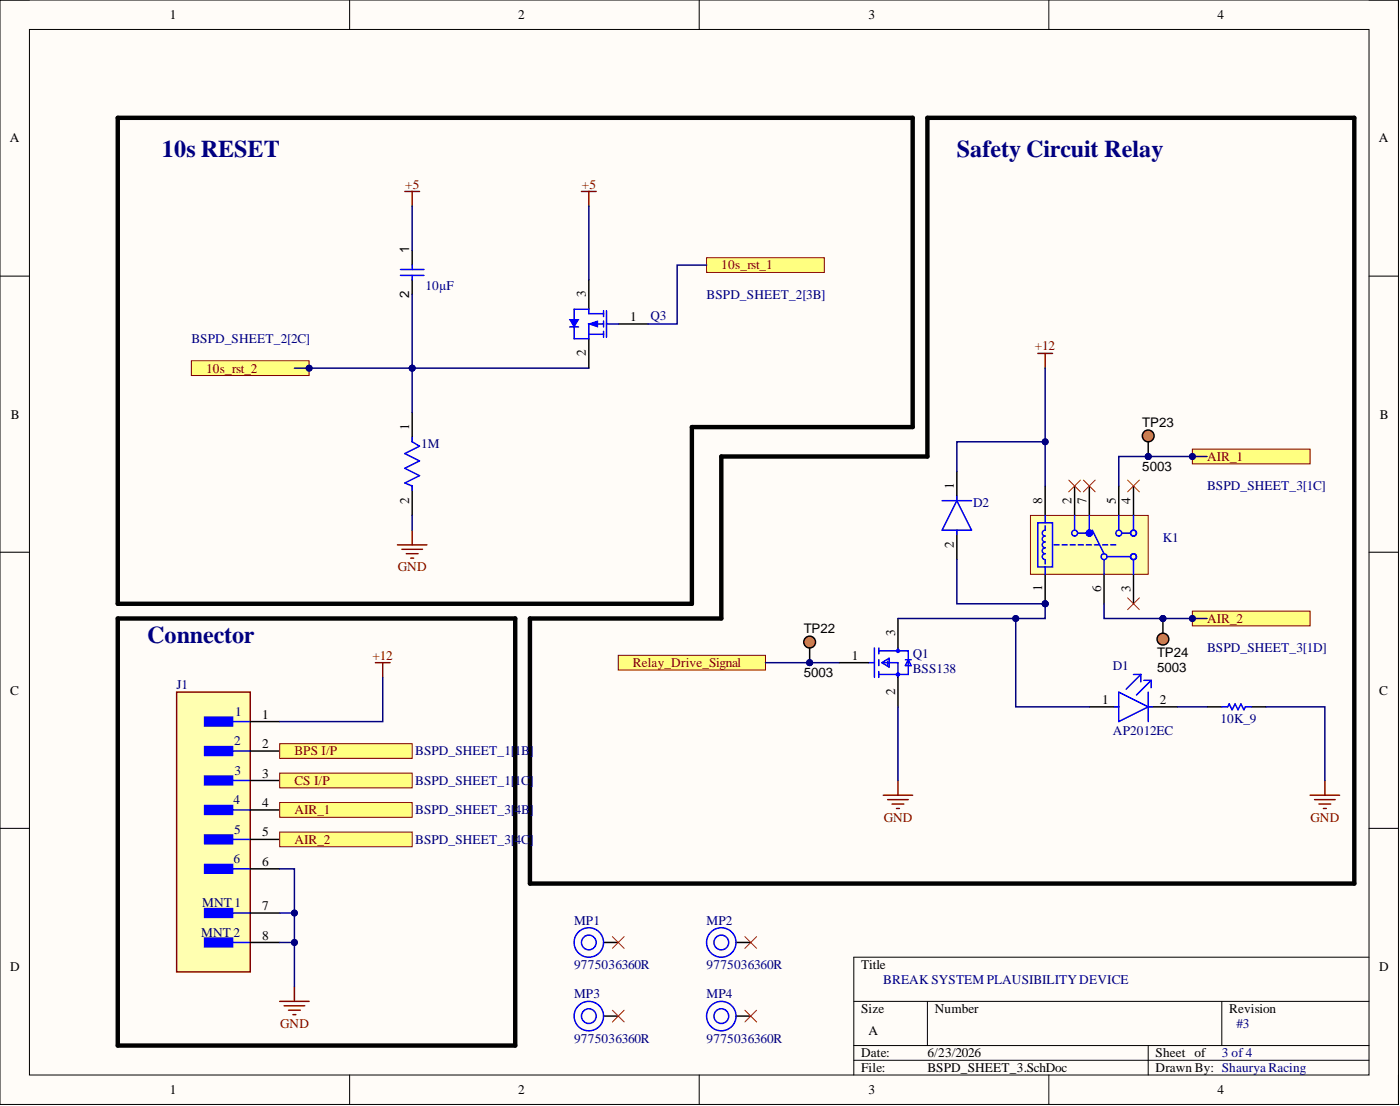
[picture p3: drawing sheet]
<svg xmlns="http://www.w3.org/2000/svg" width="241mm" height="190mm" viewBox="0 0 241 190" stroke-linecap="round" stroke-linejoin="round" font-family="sans-serif">
<defs><g id="words">
<g font-size="4.1" fill="#000080">
<text x="27.9" y="27">10s RESET</text>
<text x="164.9" y="27">Safety Circuit Relay</text>
<text x="25.4" y="110.7">Connector</text>
</g>
<g font-size="2.3">
<text x="29.3" y="3.3">1</text>
<text x="89.3" y="3.3">2</text>
<text x="149.7" y="3.3">3</text>
<text x="209.8" y="3.3">4</text>
<text x="1.7" y="24.5">A</text>
<text x="237.7" y="24.5">A</text>
<text x="70.5" y="43.6" transform="rotate(-90 70.5 43.6)">1</text>
<text x="70.5" y="51.4" transform="rotate(-90 70.5 51.4)">2</text>
<text x="101" y="51.2" transform="rotate(-90 101 51.2)">3</text>
<text x="108.6" y="55.3">1</text>
<text x="101" y="61.4" transform="rotate(-90 101 61.4)">2</text>
<text x="1.9" y="72.1">B</text>
<text x="70.5" y="74.1" transform="rotate(-90 70.5 74.1)">1</text>
<text x="196.9" y="73.6">TP23</text>
<text x="237.8" y="72.1">B</text>
<text x="196.9" y="81.2">5003</text>
<text x="70.5" y="86.7" transform="rotate(-90 70.5 86.7)">2</text>
<text x="164.4" y="84.2" transform="rotate(-90 164.4 84.2)">1</text>
<text x="179.6" y="86.7" transform="rotate(-90 179.6 86.7)">8</text>
<text x="184.7" y="86.7" transform="rotate(-90 184.7 86.7)">2</text>
<text x="187.2" y="86.7" transform="rotate(-90 187.2 86.7)">7</text>
<text x="192.3" y="86.7" transform="rotate(-90 192.3 86.7)">5</text>
<text x="194.9" y="86.7" transform="rotate(-90 194.9 86.7)">4</text>
<text x="164.4" y="94.4" transform="rotate(-90 164.4 94.4)">2</text>
<text x="179.6" y="101.8" transform="rotate(-90 179.6 101.8)">1</text>
<text x="189.8" y="102" transform="rotate(-90 189.8 102)">6</text>
<text x="194.9" y="101.9" transform="rotate(-90 194.9 101.9)">3</text>
<text x="138.5" y="109.1">TP22</text>
<text x="146.8" y="113.6">1</text>
<text x="154.3" y="109.6" transform="rotate(-90 154.3 109.6)">3</text>
<text x="199.4" y="113.1">TP24</text>
<text x="1.8" y="119.6">C</text>
<text x="138.5" y="116.7">5003</text>
<text x="154.3" y="119.7" transform="rotate(-90 154.3 119.7)">2</text>
<text x="199.4" y="115.7">5003</text>
<text x="237.7" y="119.6">C</text>
<text x="45.2" y="123.8">1</text>
<text x="190" y="121.2">1</text>
<text x="199.9" y="121.2">2</text>
<text x="45.2" y="128.9">2</text>
<text x="45.2" y="133.9">3</text>
<text x="45.2" y="139">4</text>
<text x="45.2" y="144.1">5</text>
<text x="45.2" y="149.1">6</text>
<text x="45.2" y="156.8">7</text>
<text x="45.2" y="161.8">8</text>
<text x="1.8" y="167.2">D</text>
<text x="148.4" y="166.9">Title</text>
<text x="237.7" y="167.2">D</text>
<text x="148.4" y="174.5">Size</text>
<text x="149.7" y="178.3">A</text>
<text x="161.1" y="174.5">Number</text>
<text x="211.9" y="174.5">Revision</text>
<text x="148.4" y="182.1">Date:</text>
<text x="148.4" y="184.7">File:</text>
<text x="159.8" y="182.1">6/23/2026</text>
<text x="159.8" y="184.7">BSPD_SHEET_3.SchDoc</text>
<text x="199.2" y="182.1">Sheet of</text>
<text x="199.2" y="184.7">Drawn By: Shaurya Racing</text>
<text x="29.3" y="188.5">1</text>
<text x="89.3" y="188.5">2</text>
<text x="149.7" y="188.5">3</text>
<text x="209.8" y="188.5">4</text>
</g>
<g font-size="2.3" fill="#800000">
<text x="69.9" y="32.5">+5</text>
<text x="100.3" y="32.5">+5</text>
<text x="124.3" y="46.4">10s_rst_1</text>
<text x="35.5" y="64.2">10s_rst_2</text>
<text x="178.4" y="60.4">+12</text>
<text x="208.1" y="79.4">AIR_1</text>
<text x="68.6" y="98.4">GND</text>
<text x="208.1" y="107.3">AIR_2</text>
<text x="64.2" y="113.6">+12</text>
<text x="109.1" y="114.9">Relay_Drive_Signal</text>
<text x="50.7" y="130.1">BPS I/P</text>
<text x="50.7" y="135.2">CS I/P</text>
<text x="50.7" y="140.3">AIR_1</text>
<text x="152.3" y="141.5">GND</text>
<text x="225.9" y="141.5">GND</text>
<text x="50.7" y="145.3">AIR_2</text>
<text x="48.3" y="177">GND</text>
</g>
<g font-size="2.3" fill="#000080">
<text x="73.3" y="50">10µF</text>
<text x="121.8" y="51.5">BSPD_SHEET_2[3B]</text>
<text x="33" y="59.1">BSPD_SHEET_2[2C]</text>
<text x="112.1" y="55">Q3</text>
<text x="72.6" y="77.1">1M</text>
<text x="167.7" y="87.3">D2</text>
<text x="208.1" y="84.5">BSPD_SHEET_3[1C]</text>
<text x="200.4" y="93.3">K1</text>
<text x="157.3" y="113.4">Q1</text>
<text x="208.1" y="112.4">BSPD_SHEET_3[1D]</text>
<text x="30.4" y="118.7">J1</text>
<text x="157.3" y="115.9">BSS138</text>
<text x="191.8" y="115.4">D1</text>
<text x="40.5" y="123.3">1</text>
<text x="210.3" y="124.5">10K_9</text>
<text x="40.3" y="128.3">2</text>
<text x="71.5" y="130.1">BSPD_SHEET_1[1B]</text>
<text x="191.8" y="126.6">AP2012EC</text>
<text x="40.4" y="133.4">3</text>
<text x="71.5" y="135.2">BSPD_SHEET_1[1C]</text>
<text x="40.3" y="138.5">4</text>
<text x="40.3" y="143.6">5</text>
<text x="71.5" y="140.3">BSPD_SHEET_3[4B]</text>
<text x="40.3" y="148.6">6</text>
<text x="71.5" y="145.3">BSPD_SHEET_3[4C]</text>
<text x="34.7" y="161.3">MNT 2</text>
<text x="34.8" y="156.2">MNT 1</text>
<text x="99" y="159.3">MP1</text>
<text x="121.8" y="159.3">MP2</text>
<text x="99" y="166.9">9775036360R</text>
<text x="121.8" y="166.9">9775036360R</text>
<text x="99" y="172">MP3</text>
<text x="121.8" y="172">MP4</text>
<text x="152.2" y="169.4">BREAK SYSTEM PLAUSIBILITYDEVICE</text>
<text x="99" y="179.6">9775036360R</text>
<text x="121.8" y="179.6">9775036360R</text>
<text x="213.1" y="177">#3</text>
<text x="210.6" y="182.1">3 of 4</text>
</g>
</g></defs>
<path d="M0 0h241v190.2h-241z" fill-rule="evenodd" fill="#fffcf8"/>
<path d="M0 0h241v190.2h-241z" fill="none" stroke="#000" stroke-width=".17"/>
<path d="M5.1 5.1h230.9v180.1h-230.9z" fill-rule="evenodd" fill="#fffcf8"/>
<g fill="none" stroke="#000" stroke-width=".17">
<path d="M0 0h5.1M5.1 5.1h230.9v180.1h-230.9zM60.3 0v5.1M120.5 0v5.1M180.8 0v5.1M236 0h5v5.1M0 47.6h5.1M236 47.6h5M0 95.1h5.1M236 95.1h5M0 142.7h5.1M236 142.7h5"/>
<path d="M147.2 172.5h88.8M159.8 172.5v7.6M210.6 172.5v7.6M236 164.9h-88.8v20.3M60.3 185.2v5M120.5 185.2v5M147.2 180.1h88.8M147.2 182.6h88.8M180.8 185.2v5M197.9 180.1v5.1M241 185.2v5"/>
</g>
<path d="M101.5 48.2v5.1M101.5 58.3v5.1M106.6 55.8h5" fill="none" stroke="#000" stroke-width=".25"/>
<path d="M101.5 54h2.5M101.5 57.6h2.5M104 55.8h-2.5v2.5M104 53.5v1M104 55.3v1M104 57.1v1M104.5 55.8h2.1M104.5 53.5v4.6" fill="none" stroke="#00f" stroke-width=".25"/>
<path d="M101.5 55.8l1.5-.5v1z" fill="#00f"/>
<path d="M101.5 55.8l1.5-.5v1z" fill="none" stroke="#00f" stroke-width=".17"/>
<path d="M98.2 56.3h1.5M99 56.3v2h2.5M101.5 54v-.7h-2.5v1.7" fill="none" stroke="#00f" stroke-width=".25"/>
<path d="M98.2 55h1.5l-.7 1.3z" fill="#00f"/>
<path d="M98.2 55h1.5l-.7 1.3z" fill="none" stroke="#00f" stroke-width=".17"/>
<path d="M71 43.1v2.6M71 48.2v2.5M71 71v5.1M71 83.7v5.1" fill="none" stroke="#000" stroke-width=".25"/>
<path d="M69 47.4h4.1M69 46.4h4.1M71 45.7v.7M71 47.4v.8M71 75.3v.8l1.3 .8-2.5 1.2 2.5 1.3-2.5 1.3 2.5 1.2-2.5 1.3 1.2 .5v.8" fill="none" stroke="#00f" stroke-width=".25"/>
<path d="M69.8 33h2.5M71 33v2.5M100.2 33h2.6M101.5 33v2.5M68.5 93.9h5.1M69.3 94.6h3.5M70 95.4h2.1M70.8 96.1h.5M71 91.3v2.6" fill="none" stroke="#800000" stroke-width=".25"/>
<path d="M33 62.1h20.3v2.6h-20.3z" fill-rule="evenodd" fill="#ffff80"/>
<path d="M33 62.1h20.3v2.6h-20.3z" fill="none" stroke="#800000" stroke-width=".17"/>
<circle cx="53.3" cy="63.4" r=".51" fill="#000080"/>
<circle cx="53.3" cy="63.4" r=".51" fill="none" stroke="#000080" stroke-width=".17"/>
<path d="M121.8 44.4h20.3v2.5h-20.3z" fill-rule="evenodd" fill="#ffff80"/>
<path d="M121.8 44.4h20.3v2.5h-20.3z" fill="none" stroke="#800000" stroke-width=".17"/>
<g fill="none" stroke="#00f" stroke-width=".25">
<path d="M149.7 114.1h1M150.7 111.6v5.1M151.5 111.6v1M151.5 113.6v1M151.5 115.7v1M151.5 112.1h5v4.1h-5M152 114.1l1.2-.7v1.5zM152.2 114.1h2.6v2.6M153 113.9v.7M154.8 111.6v.5M156 113.6h1.1M156.5 113.6l.6 1h-1.1z"/>
<circle cx="154.8" cy="116.2" r=".25"/>
<circle cx="154.8" cy="112.1" r=".25"/>
</g>
<path d="M144.6 114.1h5.1M154.8 106.5v5.1M154.8 116.7v5.1" fill="none" stroke="#000" stroke-width=".25"/>
<circle cx="180.1" cy="104" r=".51" fill="#000080"/>
<circle cx="180.1" cy="104" r=".51" fill="none" stroke="#000080" stroke-width=".17"/>
<path d="M177.6 88.8h20.3v10.1h-20.3z" fill-rule="evenodd" fill="#ffffb0"/>
<path d="M177.6 88.8h20.3v10.1h-20.3z" fill="none" stroke="#800000" stroke-width=".17"/>
<path d="M180.1 83.7v5.1M180.1 98.9v5.1M185.2 83.7v5.1M192.8 83.7v5.1M195.4 98.9v5.1" fill="none" stroke="#000" stroke-width=".25"/>
<circle cx="180.1" cy="104" r=".51" fill="#000080"/>
<circle cx="180.1" cy="104" r=".51" fill="none" stroke="#000080" stroke-width=".17"/>
<path d="M187.8 83.7v5.1M190.3 98.9v5.1M195.4 83.7v5.1" fill="none" stroke="#000" stroke-width=".25"/>
<g fill="none" stroke="#00f" stroke-width=".25">
<path d="M178.9 90h2.5v7.7h-2.5zM180.1 90.6v.7a.51 .51 0 0 0-.5 .5 .51 .51 0 0 0 .5 .5 .51 .51 0 0 0-.5 .5 .51 .51 0 0 0 .5 .5 .51 .51 0 0 0-.5 .6 .51 .51 0 0 0 .5 .5 .51 .51 0 0 0-.5 .5 .51 .51 0 0 0 .5 .5 .51 .51 0 0 0-.5 .5 .51 .51 0 0 0 .5 .5v.7M180.1 88.8v1.2M180.1 97.7v1.2M181.7 93.9h.8M183.1 93.9h.8M184.5 93.9h.8M185.2 88.8v2.5M185.7 91.8h1.5M185.9 93.9h.8M187.2 93.9h.9M187.8 88.8v2.5"/>
<path d="M188.3 91.3l2 4.1a.5 .5 0 0 0-.5 .6 .5 .5 0 0 0 .8 .3 .5 .5 0 0 0 0-.8l-.3-.1M188.6 93.9h.9M190 93.9h.9M190.3 96.4v2.5M190.8 95.9h4.1M191.4 93.9h.9M192.8 92.3a.5 .5 0 0 1-.4-.6 .5 .5 0 0 1 .8-.3 .5 .5 0 0 1-.1 .9h-.3M192.8 88.8v2.5M193.3 91.8h1.6M195.4 88.8v2.5M195.4 96.4v2.5"/>
<circle cx="185.2" cy="91.8" r=".51"/>
<circle cx="187.8" cy="91.8" r=".51"/>
<circle cx="195.4" cy="95.9" r=".51"/>
<circle cx="195.4" cy="91.8" r=".51"/>
</g>
<circle cx="187.8" cy="91.8" r=".51" fill="#00f"/>
<circle cx="187.8" cy="91.8" r=".51" fill="none" stroke="#00f" stroke-width=".17"/>
<path d="M184.2 82.7l2 2M186.2 82.7l-2 2M186.7 82.7l2.1 2M188.8 82.7l-2.1 2M194.4 82.7l2 2M196.4 82.7l-2 2M194.4 103l2 2M196.4 103l-2 2" fill="none" stroke="#f00" stroke-width=".17"/>
<path d="M178.9 60.9h2.5M180.1 60.9v2.5" fill="none" stroke="#800000" stroke-width=".25"/>
<path d="M164.9 81.2v5M164.9 91.3v5.1M187.8 121.8h5M197.9 121.8h5.1M208.1 121.8h2.5M215.7 121.8h2.5" fill="none" stroke="#000" stroke-width=".25"/>
<g fill="none" stroke="#00f" stroke-width=".25">
<path d="M162.4 86.2h5.1M164.9 86.2l2.6 5.1h-5.1zM164.9 85.5v.7M164.9 91.3v.8M192.8 119.2l5.1 2.6-5.1 2.5zM195.4 116.2h1.2M196.6 116.2l-2.5 2.5M196.6 116.2v1.2M197.1 117.2h1.3M197.9 119.2v5.1M198.4 117.2l-2.5 2.5M198.4 117.2v1.3"/>
<path d="M192.1 121.8h.7M197.9 121.8h.8M210.6 121.8h1l.3-.6 .5 1.1 .5-1.1 .5 1.1 .5-1.1 .5 1.1 .2-.5h1.1"/>
</g>
<path d="M205.5 77.4h20.3v2.5h-20.3z" fill-rule="evenodd" fill="#ffff80"/>
<path d="M205.5 77.4h20.3v2.5h-20.3z" fill="none" stroke="#800000" stroke-width=".17"/>
<circle cx="205.5" cy="78.6" r=".51" fill="#000080"/>
<circle cx="205.5" cy="78.6" r=".51" fill="none" stroke="#000080" stroke-width=".17"/>
<path d="M205.5 105.3h20.3v2.5h-20.3z" fill-rule="evenodd" fill="#ffff80"/>
<path d="M205.5 105.3h20.3v2.5h-20.3z" fill="none" stroke="#800000" stroke-width=".17"/>
<circle cx="205.5" cy="106.5" r=".51" fill="#000080"/>
<circle cx="205.5" cy="106.5" r=".51" fill="none" stroke="#000080" stroke-width=".17"/>
<path d="M152.2 137h5.1M153 137.7h3.5M153.8 138.5h2M154.5 139.3h.5M154.8 134.4v2.6M225.8 137h5.1M226.6 137.7h3.5M227.3 138.5h2.1M228.1 139.3h.5M228.3 134.4v2.6" fill="none" stroke="#800000" stroke-width=".25"/>
<path d="M106.6 112.9h25.3v2.5h-25.3z" fill-rule="evenodd" fill="#ffff80"/>
<path d="M106.6 112.9h25.3v2.5h-25.3z" fill="none" stroke="#800000" stroke-width=".17"/>
<path d="M20.3 20.3h137v53.3h-38.1v30.4h-98.9zM159.8 20.3h73.6v131.9h-142.1v-45.7h33v-27.9h35.5zM20.3 106.5h68.5v73.6h-68.5z" fill="none" stroke="#000" stroke-width=".76"/>
<path d="M30.4 119.2h12.7v48.2h-12.7z" fill-rule="evenodd" fill="#ffffb0"/>
<path d="M30.4 119.2h12.7v48.2h-12.7z" fill="none" stroke="#800000" stroke-width=".25"/>
<path d="M35.3 123.5h4.8v1.5h-4.8z" fill-rule="evenodd" fill="#00f"/>
<path d="M35.3 123.5h4.8v1.5h-4.8zM37.6 124.3h5.5" fill="none" stroke="#00f" stroke-width=".25"/>
<path d="M35.3 128.6h4.8v1.5h-4.8z" fill-rule="evenodd" fill="#00f"/>
<path d="M35.3 128.6h4.8v1.5h-4.8zM37.6 129.4h5.5" fill="none" stroke="#00f" stroke-width=".25"/>
<path d="M35.3 133.7h4.8v1.5h-4.8z" fill-rule="evenodd" fill="#00f"/>
<path d="M35.3 133.7h4.8v1.5h-4.8zM37.6 134.4h5.5" fill="none" stroke="#00f" stroke-width=".25"/>
<path d="M35.3 138.7h4.8v1.6h-4.8z" fill-rule="evenodd" fill="#00f"/>
<path d="M35.3 138.7h4.8v1.6h-4.8zM37.6 139.5h5.5" fill="none" stroke="#00f" stroke-width=".25"/>
<path d="M35.3 143.8h4.8v1.5h-4.8z" fill-rule="evenodd" fill="#00f"/>
<path d="M35.3 143.8h4.8v1.5h-4.8zM37.6 144.6h5.5" fill="none" stroke="#00f" stroke-width=".25"/>
<path d="M35.3 148.9h4.8v1.5h-4.8z" fill-rule="evenodd" fill="#00f"/>
<path d="M35.3 148.9h4.8v1.5h-4.8zM37.6 149.7h5.5" fill="none" stroke="#00f" stroke-width=".25"/>
<path d="M35.3 156.5h4.8v1.5h-4.8z" fill-rule="evenodd" fill="#00f"/>
<path d="M35.3 156.5h4.8v1.5h-4.8zM37.6 157.3h5.5" fill="none" stroke="#00f" stroke-width=".25"/>
<path d="M35.3 161.6h4.8v1.5h-4.8z" fill-rule="evenodd" fill="#00f"/>
<path d="M35.3 161.6h4.8v1.5h-4.8zM37.6 162.3h5.5" fill="none" stroke="#00f" stroke-width=".25"/>
<path d="M43.1 124.3h5.1M43.1 129.4h5.1M43.1 134.4h5.1M43.1 139.5h5.1M43.1 144.6h5.1M43.1 149.7h5.1M43.1 157.3h5.1M43.1 162.3h5.1" fill="none" stroke="#000" stroke-width=".25"/>
<path d="M48.2 172.5h5.1M49 173.2h3.5M49.7 174h2.1M50.5 174.8h.5M50.7 169.9v2.6" fill="none" stroke="#800000" stroke-width=".25"/>
<path d="M48.2 143.3h22.8v2.5h-22.8z" fill-rule="evenodd" fill="#ffff80"/>
<path d="M48.2 143.3h22.8v2.5h-22.8z" fill="none" stroke="#800000" stroke-width=".17"/>
<path d="M48.2 138.2h22.8v2.6h-22.8z" fill-rule="evenodd" fill="#ffff80"/>
<path d="M48.2 138.2h22.8v2.6h-22.8z" fill="none" stroke="#800000" stroke-width=".17"/>
<path d="M48.2 133.2h22.8v2.5h-22.8z" fill-rule="evenodd" fill="#ffff80"/>
<path d="M48.2 133.2h22.8v2.5h-22.8z" fill="none" stroke="#800000" stroke-width=".17"/>
<path d="M48.2 128.1h22.8v2.5h-22.8z" fill-rule="evenodd" fill="#ffff80"/>
<path d="M48.2 128.1h22.8v2.5h-22.8z" fill="none" stroke="#800000" stroke-width=".17"/>
<path d="M64.7 114.1h2.5M66 114.1v2.6" fill="none" stroke="#800000" stroke-width=".25"/>
<circle cx="139.5" cy="114.1" r=".51" fill="#000080"/>
<circle cx="139.5" cy="114.1" r=".51" fill="none" stroke="#000080" stroke-width=".17"/>
<circle cx="139.5" cy="110.6" r="1.02" fill="#fd8300"/>
<g fill="none" stroke="#000" stroke-width=".25">
<path d="M139.5 111.6v2.5"/>
<circle cx="139.5" cy="110.6" r="1.02"/>
</g>
<circle cx="139.5" cy="114.1" r=".51" fill="#000080"/>
<circle cx="139.5" cy="114.1" r=".51" fill="none" stroke="#000080" stroke-width=".17"/>
<circle cx="197.9" cy="78.6" r=".51" fill="#000080"/>
<circle cx="197.9" cy="78.6" r=".51" fill="none" stroke="#000080" stroke-width=".17"/>
<circle cx="197.9" cy="75.1" r="1.01" fill="#fd8300"/>
<g fill="none" stroke="#000" stroke-width=".25">
<path d="M197.9 76.1v2.5"/>
<circle cx="197.9" cy="75.1" r="1.01"/>
</g>
<circle cx="197.9" cy="78.6" r=".51" fill="#000080"/>
<circle cx="197.9" cy="78.6" r=".51" fill="none" stroke="#000080" stroke-width=".17"/>
<circle cx="200.4" cy="106.5" r=".51" fill="#000080"/>
<circle cx="200.4" cy="106.5" r=".51" fill="none" stroke="#000080" stroke-width=".17"/>
<circle cx="200.4" cy="110.1" r="1.01" fill="#fd8300"/>
<g fill="none" stroke="#000" stroke-width=".25">
<path d="M200.4 106.5v2.6"/>
<circle cx="200.4" cy="110.1" r="1.01"/>
</g>
<circle cx="200.4" cy="106.5" r=".51" fill="#000080"/>
<circle cx="200.4" cy="106.5" r=".51" fill="none" stroke="#000080" stroke-width=".17"/>
<g fill="none" stroke="#00f" stroke-width=".25">
<circle cx="101.5" cy="162.3" r="1.27"/>
<circle cx="101.5" cy="175" r="2.54"/>
<circle cx="101.5" cy="162.3" r="2.54"/>
<circle cx="101.5" cy="175" r="1.27"/>
<circle cx="124.3" cy="162.3" r="1.27"/>
<circle cx="124.3" cy="175" r="2.54"/>
<circle cx="124.3" cy="162.3" r="2.54"/>
<circle cx="124.3" cy="175" r="1.27"/>
</g>
<path d="M104 162.3h2.6M104 175h2.6M126.9 162.3h2.5M126.9 175h2.5" fill="none" stroke="#000" stroke-width=".25"/>
<path d="M105.5 161.3l2.1 2M105.5 174l2.1 2M107.6 161.3l-2.1 2M107.6 174l-2.1 2M128.4 161.3l2 2M128.4 174l2 2M130.4 161.3l-2 2M130.4 174l-2 2" fill="none" stroke="#f00" stroke-width=".17"/>
<path d="M101.5 63.4h-30.5v7.6" fill="none" stroke="#000080" stroke-width=".25"/>
<circle cx="71" cy="63.4" r=".51" fill="#000080"/>
<circle cx="71" cy="63.4" r=".51" fill="none" stroke="#000080" stroke-width=".17"/>
<path d="M71 50.7v12.7" fill="none" stroke="#000080" stroke-width=".25"/>
<circle cx="71" cy="63.4" r=".51" fill="#000080"/>
<circle cx="71" cy="63.4" r=".51" fill="none" stroke="#000080" stroke-width=".17"/>
<path d="M50.7 63.4h20.3M71 88.8v2.5" fill="none" stroke="#000080" stroke-width=".25"/>
<circle cx="71" cy="63.4" r=".51" fill="#000080"/>
<circle cx="71" cy="63.4" r=".51" fill="none" stroke="#000080" stroke-width=".17"/>
<circle cx="53.3" cy="63.4" r=".51" fill="#000080"/>
<circle cx="53.3" cy="63.4" r=".51" fill="none" stroke="#000080" stroke-width=".17"/>
<path d="M71 35.5v7.6M101.5 35.5v12.7M121.8 45.7h-5.1v10.1h-5.1M180.1 104v2.5h-25.3" fill="none" stroke="#000080" stroke-width=".25"/>
<circle cx="175.1" cy="106.5" r=".51" fill="#000080"/>
<circle cx="175.1" cy="106.5" r=".51" fill="none" stroke="#000080" stroke-width=".17"/>
<circle cx="180.1" cy="104" r=".51" fill="#000080"/>
<circle cx="180.1" cy="104" r=".51" fill="none" stroke="#000080" stroke-width=".17"/>
<path d="M190.3 104v2.5h17.8" fill="none" stroke="#000080" stroke-width=".25"/>
<circle cx="200.4" cy="106.5" r=".51" fill="#000080"/>
<circle cx="200.4" cy="106.5" r=".51" fill="none" stroke="#000080" stroke-width=".17"/>
<circle cx="205.5" cy="106.5" r=".51" fill="#000080"/>
<circle cx="205.5" cy="106.5" r=".51" fill="none" stroke="#000080" stroke-width=".17"/>
<path d="M208.1 78.6h-15.3v5.1" fill="none" stroke="#000080" stroke-width=".25"/>
<circle cx="197.9" cy="78.6" r=".51" fill="#000080"/>
<circle cx="197.9" cy="78.6" r=".51" fill="none" stroke="#000080" stroke-width=".17"/>
<circle cx="205.5" cy="78.6" r=".51" fill="#000080"/>
<circle cx="205.5" cy="78.6" r=".51" fill="none" stroke="#000080" stroke-width=".17"/>
<path d="M180.1 63.4v20.3" fill="none" stroke="#000080" stroke-width=".25"/>
<circle cx="180.1" cy="76.1" r=".51" fill="#000080"/>
<circle cx="180.1" cy="76.1" r=".51" fill="none" stroke="#000080" stroke-width=".17"/>
<path d="M164.9 96.4v7.6h15.2" fill="none" stroke="#000080" stroke-width=".25"/>
<circle cx="180.1" cy="104" r=".51" fill="#000080"/>
<circle cx="180.1" cy="104" r=".51" fill="none" stroke="#000080" stroke-width=".17"/>
<path d="M180.1 76.1h-15.2v5.1" fill="none" stroke="#000080" stroke-width=".25"/>
<circle cx="180.1" cy="76.1" r=".51" fill="#000080"/>
<circle cx="180.1" cy="76.1" r=".51" fill="none" stroke="#000080" stroke-width=".17"/>
<path d="M175.1 106.5v15.3h12.7" fill="none" stroke="#000080" stroke-width=".25"/>
<circle cx="175.1" cy="106.5" r=".51" fill="#000080"/>
<circle cx="175.1" cy="106.5" r=".51" fill="none" stroke="#000080" stroke-width=".17"/>
<path d="M131.9 114.1h12.7M154.8 121.8v12.6M203 121.8h5.1M218.2 121.8h10.1v12.6" fill="none" stroke="#000080" stroke-width=".25"/>
<circle cx="139.5" cy="114.1" r=".51" fill="#000080"/>
<circle cx="139.5" cy="114.1" r=".51" fill="none" stroke="#000080" stroke-width=".17"/>
<path d="M48.2 157.3h2.5v12.6" fill="none" stroke="#000080" stroke-width=".25"/>
<circle cx="50.7" cy="157.3" r=".51" fill="#000080"/>
<circle cx="50.7" cy="157.3" r=".51" fill="none" stroke="#000080" stroke-width=".17"/>
<circle cx="50.7" cy="162.3" r=".51" fill="#000080"/>
<circle cx="50.7" cy="162.3" r=".51" fill="none" stroke="#000080" stroke-width=".17"/>
<path d="M48.2 162.3h2.5" fill="none" stroke="#000080" stroke-width=".25"/>
<circle cx="50.7" cy="162.3" r=".51" fill="#000080"/>
<circle cx="50.7" cy="162.3" r=".51" fill="none" stroke="#000080" stroke-width=".17"/>
<path d="M48.2 149.7h2.5v7.6" fill="none" stroke="#000080" stroke-width=".25"/>
<circle cx="50.7" cy="157.3" r=".51" fill="#000080"/>
<circle cx="50.7" cy="157.3" r=".51" fill="none" stroke="#000080" stroke-width=".17"/>
<path d="M66 116.7v7.6h-17.8" fill="none" stroke="#000080" stroke-width=".25"/>
<use href="#words"/>
</svg>
